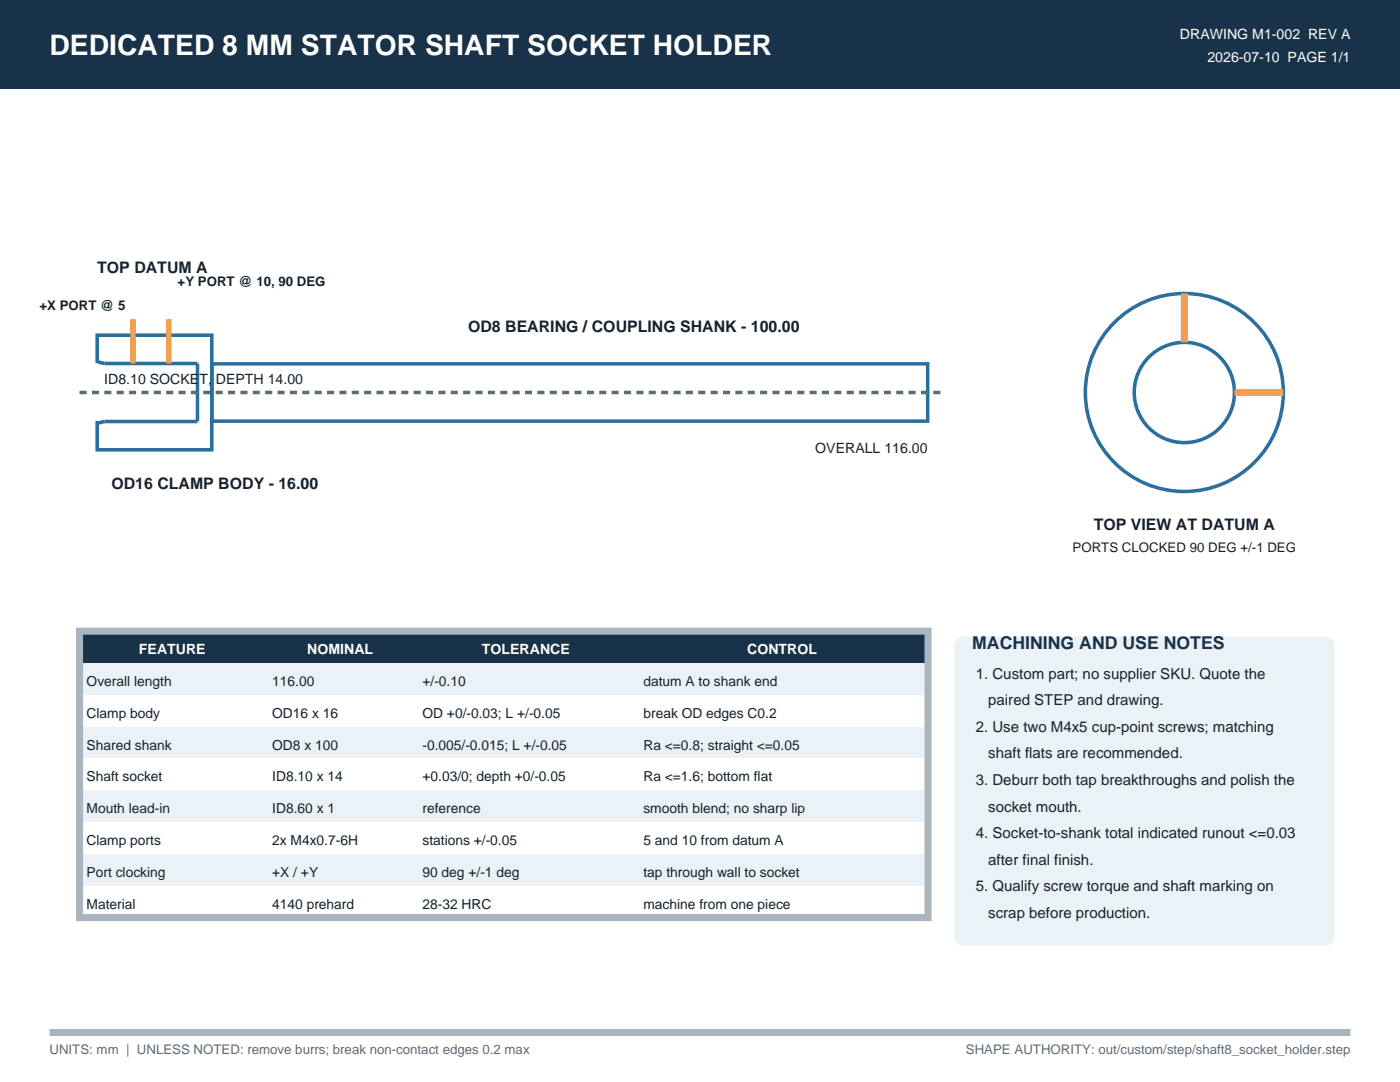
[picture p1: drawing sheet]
<svg xmlns="http://www.w3.org/2000/svg" width="279mm" height="216mm" viewBox="0 0 279 216" stroke-linecap="round" stroke-linejoin="round" font-family="sans-serif">
<defs><g id="words">
<text font-size="5.6" fill="#fff" x="9.9" y="10.9">DEDICATED 8 MM STATOR SHAFT SOCKET HOLDER</text>
<text font-size="3.5" fill="#18324a" x="194" y="129.5">MACHINING AND USE NOTES</text>
<g font-size="3.2" fill="#17212a">
<text x="19.4" y="54.5">TOP DATUM A</text>
<text x="93.4" y="66.3">OD8 BEARING / COUPLING SHANK - 100.00</text>
<text x="22.2" y="97.5">OD16 CLAMP BODY - 16.00</text>
<text x="218.3" y="105.8">TOP VIEW AT DATUM A</text>
</g>
<g font-size="3" fill="#17212a">
<text x="194.7" y="135.5">1. Custom part; no supplier SKU. Quote the</text>
<text x="197.2" y="140.8">paired STEP and drawing.</text>
<text x="194.7" y="146">2. Use two M4x5 cup-point screws; matching</text>
<text x="197.2" y="151.3">shaft flats are recommended.</text>
<text x="194.7" y="156.6">3. Deburr both tap breakthroughs and polish the</text>
<text x="197.2" y="161.9">socket mouth.</text>
<text x="194.7" y="167.2">4. Socket-to-shank total indicated runout &lt;=0.03</text>
<text x="197.2" y="172.5">after final finish.</text>
<text x="194.7" y="177.8">5. Qualify screw torque and shaft marking on</text>
<text x="197.2" y="183.1">scrap before production.</text>
</g>
<g font-size="2.8" fill="#fff">
<text x="235.5" y="7.8">DRAWING M1-002 REV A</text>
<text x="241" y="12.3">2026-07-10 PAGE 1/1</text>
<text x="27.7" y="130.5">FEATURE</text>
<text x="61.3" y="130.5">NOMINAL</text>
<text x="96.2" y="130.5">TOLERANCE</text>
<text x="149.1" y="130.5">CONTROL</text>
</g>
<g font-size="2.8" fill="#17212a">
<text x="20.8" y="76.6">ID8.10 SOCKET, DEPTH 14.00</text>
<text x="162.7" y="90.4">OVERALL 116.00</text>
<text x="17.3" y="136.9">Overall length</text>
<text x="54.3" y="136.9">116.00</text>
<text x="84.3" y="136.9">+/-0.10</text>
<text x="128.4" y="136.9">datum A to shank end</text>
<text x="17.3" y="143.2">Clamp body</text>
<text x="54.3" y="143.2">OD16 x 16</text>
<text x="84.3" y="143.2">OD +0/-0.03; L +/-0.05</text>
<text x="128.4" y="143.2">break OD edges C0.2</text>
<text x="17.3" y="149.6">Shared shank</text>
<text x="54.3" y="149.6">OD8 x 100</text>
<text x="84.3" y="149.6">-0.005/-0.015; L +/-0.05</text>
<text x="128.4" y="149.6">Ra &lt;=0.8; straight &lt;=0.05</text>
<text x="17.3" y="155.9">Shaft socket</text>
<text x="54.3" y="155.9">ID8.10 x 14</text>
<text x="84.3" y="155.9">+0.03/0; depth +0/-0.05</text>
<text x="128.4" y="155.9">Ra &lt;=1.6; bottom flat</text>
<text x="17.3" y="162.3">Mouth lead-in</text>
<text x="54.3" y="162.3">ID8.60 x 1</text>
<text x="84.3" y="162.3">reference</text>
<text x="128.4" y="162.3">smooth blend; no sharp lip</text>
<text x="17.3" y="168.6">Clamp ports</text>
<text x="54.3" y="168.6">2x M4x0.7-6H</text>
<text x="84.3" y="168.6">stations +/-0.05</text>
<text x="128.4" y="168.6">5 and 10 from datum A</text>
<text x="17.3" y="175">Port clocking</text>
<text x="54.3" y="175">+X / +Y</text>
<text x="84.3" y="175">90 deg +/-1 deg</text>
<text x="128.4" y="175">tap through wall to socket</text>
<text x="17.3" y="181.3">Material</text>
<text x="54.3" y="181.3">4140 prehard</text>
<text x="84.3" y="181.3">28-32 HRC</text>
<text x="128.4" y="181.3">machine from one piece</text>
</g>
<g font-size="2.6" fill="#17212a">
<text x="35.5" y="57">+Y PORT @ 10, 90 DEG</text>
<text x="7.9" y="61.9">+X PORT @ 5</text>
<text x="214" y="110.1">PORTS CLOCKED 90 DEG +/-1 DEG</text>
</g>
<g font-size="2.6" fill="#5e6b75">
<text x="9.9" y="210.3">UNITS: mm | UNLESS NOTED: remove burrs; break non-contact edges 0.2 max</text>
<text x="192.8" y="210.3">SHAPE AUTHORITY: out/custom/step/shaft8_socket_holder.step</text>
</g>
</g></defs>
<path d="M0 0h279.4v17.6h-279.4z" fill-rule="evenodd" fill="#18324a"/>
<path d="M19.4 66.9h22.9v22.8h-22.9zM42.3 72.6h142.8v11.4h-142.8z" fill="none" stroke="#2b6f9f" stroke-width=".71" stroke-linecap="butt"/>
<path d="M19 72.5h20.4v11.6h-20.4z" fill-rule="evenodd" fill="#fff"/>
<g fill="none" stroke="#2b6f9f" stroke-width=".71" stroke-linecap="butt">
<path d="M19.4 72.2l1.4 .3h18.6v11.6h-18.6l-1.4 .4"/>
<circle cx="236.4" cy="78.3" r="19.8"/>
<circle cx="236.4" cy="78.3" r="10"/>
</g>
<path d="M15.9 78.3h172.1" fill="none" stroke="#5e6b75" stroke-width=".71" stroke-dasharray="1.4 1.1" stroke-linecap="butt"/>
<path d="M26.5 63.7v8.8M33.7 63.7v8.8" fill="none" stroke="#f29e4c" stroke-width="1.1" stroke-linecap="butt"/>
<path d="M236.4 58.6v9.7M246.4 78.3h9.7" fill="none" stroke="#f29e4c" stroke-width="1.4" stroke-linecap="butt"/>
<path d="M15.9 125.9h169.3v6.4h-169.3z" fill-rule="evenodd" fill="#18324a"/>
<path d="M15.9 132.3h169.3v6.3h-169.3z" fill-rule="evenodd" fill="#eaf2f7"/>
<path d="M15.9 138.6h169.3v6.4h-169.3z" fill-rule="evenodd" fill="#fff"/>
<path d="M15.9 145h169.3v6.3h-169.3z" fill-rule="evenodd" fill="#eaf2f7"/>
<path d="M15.9 151.3h169.3v6.4h-169.3z" fill-rule="evenodd" fill="#fff"/>
<path d="M15.9 157.7h169.3v6.3h-169.3z" fill-rule="evenodd" fill="#eaf2f7"/>
<path d="M15.9 164h169.3v6.4h-169.3z" fill-rule="evenodd" fill="#fff"/>
<path d="M15.9 170.4h169.3v6.3h-169.3z" fill-rule="evenodd" fill="#eaf2f7"/>
<path d="M15.9 176.7h169.3v6.4h-169.3z" fill-rule="evenodd" fill="#fff"/>
<path d="M15.9 125.9h169.3v57.2h-169.3z" fill="none" stroke="#a9b6be" stroke-width="1.4" stroke-linecap="butt"/>
<path d="M191 127.5l.8-.4 .5-.1h72.3a1.76 1.76 0 0 1 1.7 1.8v58.2a1.76 1.76 0 0 1-1.7 1.7h-72.3a1.76 1.76 0 0 1-1.8-1.7v-58.2l.1-.5z" fill-rule="evenodd" fill="#eaf2f7"/>
<path d="M9.9 206h259.6" fill="none" stroke="#aab6be" stroke-width="1.4" stroke-linecap="butt"/>
<use href="#words"/>
</svg>
